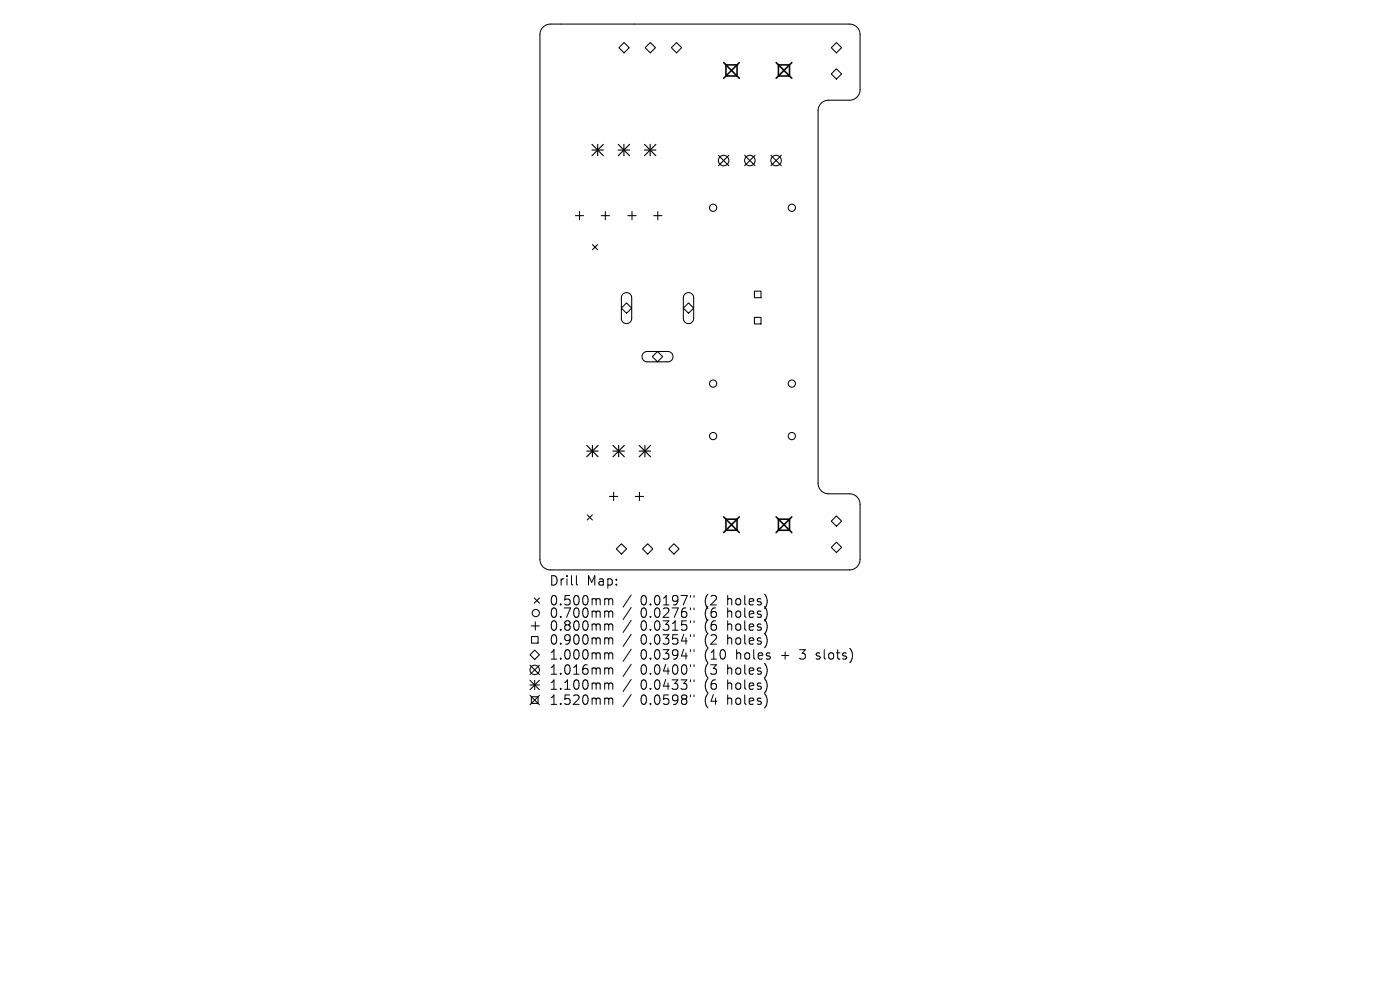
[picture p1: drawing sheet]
<svg xmlns="http://www.w3.org/2000/svg" width="297mm" height="210mm" viewBox="0 0 297 210" stroke-linecap="round" stroke-linejoin="round" font-family="sans-serif">
<defs><g id="words">
<g font-size="2.8">
<text x="116.4" y="124.5">Drill</text>
<text x="124.4" y="124.5">Map:</text>
<text x="116.4" y="128.7">0.500mm</text>
<text x="116.4" y="131.3">0.700mm</text>
<text x="135.9" y="128.7">0.0197&quot;</text>
<text x="135.9" y="131.3">0.0276&quot;</text>
<text x="149.6" y="128.7">(2</text>
<text x="149.6" y="131.3">(6</text>
<text x="154.6" y="128.7">holes)</text>
<text x="154.6" y="131.3">holes)</text>
<text x="116.4" y="134.1">0.800mm</text>
<text x="116.4" y="137">0.900mm</text>
<text x="135.9" y="134.1">0.0315&quot;</text>
<text x="135.9" y="137">0.0354&quot;</text>
<text x="149.6" y="134.1">(6</text>
<text x="149.6" y="137">(2</text>
<text x="154.6" y="134.1">holes)</text>
<text x="154.6" y="137">holes)</text>
<text x="116.4" y="140.2">1.000mm</text>
<text x="116.4" y="143.4">1.016mm</text>
<text x="135.9" y="140.2">0.0394&quot;</text>
<text x="135.9" y="143.4">0.0400&quot;</text>
<text x="149.6" y="140.2">(10</text>
<text x="149.6" y="143.4">(3</text>
<text x="154.6" y="143.4">holes)</text>
<text x="156.5" y="140.2">holes</text>
<text x="166.2" y="140.2">+</text>
<text x="170.4" y="140.2">3</text>
<text x="174" y="140.2">slots)</text>
<text x="116.4" y="146.6">1.100mm</text>
<text x="116.4" y="149.8">1.520mm</text>
<text x="135.9" y="146.6">0.0433&quot;</text>
<text x="135.9" y="149.8">0.0598&quot;</text>
<text x="149.6" y="146.6">(6</text>
<text x="149.6" y="149.8">(4</text>
<text x="154.6" y="146.6">holes)</text>
<text x="154.6" y="149.8">holes)</text>
</g>
</g></defs>
<g fill="none" stroke="#000" stroke-width=".22">
<path d="M115.2 5.8l.8-.6 .8-.1h63.4a2.23 2.23 0 0 1 2.3 2.2v11.7a2.23 2.23 0 0 1-2.3 2.3h-4.4a2.23 2.23 0 0 0-2.2 2.2v79a2.23 2.23 0 0 0 2.2 2.3h4.4a2.23 2.23 0 0 1 2.3 2.2v11.7a2.23 2.23 0 0 1-2.3 2.2h-63.4a2.23 2.23 0 0 1-2.3-2.2v-111.4l.3-.9zM132.4 9l1.1 1.1-1.1 1.1-1.1-1.1zM136.9 10.1l1.1-1.1 1.1 1.1-1.1 1.1zM143.5 9l1.1 1.1-1.1 1.1-1.1-1.1zM176.4 15.7l1-1.1 1.1 1.1-1.1 1.1zM177.4 9l1.1 1.1-1.1 1.1-1-1.1zM152.4 32.9l2.2 2.3M154.6 32.9l-2.2 2.3M158 32.9l2.2 2.3M160.2 32.9l-2.2 2.3M163.5 32.9l2.3 2.3M165.8 32.9l-2.3 2.3"/>
<path d="M122.1 45.7h1.7M122.9 44.9v1.7M125.7 51.9l1.1 1.1M126.8 51.9l-1.1 1.1M127.5 45.7h1.8M128.4 44.9v1.7M133.2 45.7h1.7M134.1 44.9v1.7M138.7 45.7h1.7M139.6 44.9v1.7M131.8 65.4l1.1-1.1 1.1 1.1-1.1 1.1zM132.1 62.4a1.1 1.1 0 0 1 1.2-.2 1.1 1.1 0 0 1 .7 1v4.3a1.1 1.1 0 0 1-1.1 1.1 1.1 1.1 0 0 1-1.1-1.1v-4.4z"/>
<path d="M136.5 74.9l.7-.3h4.5a1.1 1.1 0 0 1 1.1 1.1 1.1 1.1 0 0 1-1.1 1.1h-4.4a1.1 1.1 0 0 1-1-.7 1.1 1.1 0 0 1 .2-1.2zM138.4 75.7l1.1-1.1 1.1 1.1-1.1 1.1zM145.3 62.4a1.1 1.1 0 0 1 1.2-.2 1.1 1.1 0 0 1 .7 1v4.3a1.1 1.1 0 0 1-1.1 1.1 1.1 1.1 0 0 1-1.1-1.1v-4.4zM146.1 64.3l1.1 1.1-1.1 1.1-1.1-1.1zM160.1 61.8h1.3v1.4h-1.3zM160.1 67.3h1.3v1.4h-1.3zM124.6 109.2l1.1 1.1M125.7 109.2l-1.1 1.1M129.3 105.3h1.8M130.2 104.4v1.8M131.8 115.3l1.1 1.1-1.1 1.1-1.1-1.1zM134.8 105.3h1.7"/>
<path d="M135.7 104.4v1.8M136.3 116.4l1.1-1.1 1.1 1.1-1.1 1.1zM143 115.3l1.1 1.1-1.1 1.1-1.1-1.1zM176.4 110.5l1-1.1 1.1 1.1-1.1 1.1zM176.4 116.1l1-1.1 1.1 1.1-1.1 1.1zM112.4 138.9l1-1 1 1-1 1zM112.7 132.8h1.7M112.8 135h1.3v1.4h-1.3zM113.3 126.9l1.1 1.1M113.6 131.9v1.8M114.4 126.9l-1.1 1.1M112.4 141.1l2 2"/>
<path d="M112.4 144.3l2 2M112.4 145.3h2M112.4 147.5l2 2M112.7 147.8h1.4v1.4h-1.4zM113.4 144.3v2M114.4 141.1l-2 2M114.4 144.3l-2 2M114.4 147.5l-2 2"/>
<circle cx="153.5" cy="34.1" r="1.11"/>
<circle cx="159.1" cy="34.1" r="1.11"/>
<circle cx="164.6" cy="34.1" r="1.11"/>
<circle cx="151.3" cy="44.1" r=".77"/>
<circle cx="168" cy="44.1" r=".77"/>
<circle cx="151.3" cy="81.4" r=".77"/>
<circle cx="151.3" cy="92.5" r=".77"/>
<circle cx="168" cy="81.4" r=".77"/>
<circle cx="168" cy="92.5" r=".77"/>
<circle cx="113.7" cy="130" r=".77"/>
<circle cx="113.4" cy="142.1" r="1"/>
</g>
<g fill="none" stroke="#000" stroke-width=".24">
<path d="M125.6 30.6l2.4 2.4M125.6 31.8h2.4M126.8 30.6v2.4M128 30.6l-2.4 2.4M131.2 31.8h2.4M131.2 30.6l2.4 2.4M132.4 30.6v2.4M133.6 30.6l-2.4 2.4M136.7 31.8h2.4M136.7 30.6l2.4 2.4M137.9 30.6v2.4M139.1 30.6l-2.4 2.4"/>
<path d="M124.5 94.5l2.4 2.4M124.5 95.7h2.4M125.7 94.5v2.4M126.9 94.5l-2.4 2.4M130 95.7h2.5M130 94.5l2.5 2.4M131.2 94.5v2.4M132.5 94.5l-2.5 2.4M135.6 95.7h2.4M135.6 94.5l2.4 2.4M136.8 94.5v2.4M138 94.5l-2.4 2.4"/>
</g>
<path d="M153.5 13.3l3.3 3.3M154 13.8h2.4v2.3h-2.4zM156.8 13.3l-3.3 3.3M164.6 13.3l3.4 3.3M165.1 13.8h2.4v2.3h-2.4zM168 13.3l-3.4 3.3M153.5 109.6l3.3 3.4M154 110.1h2.4v2.4h-2.4zM156.8 109.6l-3.3 3.4M164.6 109.6l3.4 3.4M165.1 110.1h2.4v2.4h-2.4zM168 109.6l-3.4 3.4" fill="none" stroke="#000" stroke-width=".33"/>
<g fill="none" stroke="#000" stroke-width=".21">
<path d="M122.3 122.1v1.7l.3 .3M128.6 127l.4 .1 .1 .2M128.6 129.6h.3l.2 .3M128.6 132.4h.3l.2 .2M128.6 135.3h.3l.2 .3M128.6 138.5l.4 .1 .1 .2M129.1 127.3l.3-.3 .5 .1 .1 1.2M129.1 127.3v1M129.1 129.9v1.1M129.1 132.6v1.1M129.1 135.6v1M129.1 138.8v1"/>
<path d="M129.1 129.9l.3-.3 .5 .1 .1 1.3M129.1 132.6l.3-.2 .5 .1 .1 1.2M129.1 135.6l.3-.3 .5 .1 .1 1.2M129.1 138.8l.3-.3 .5 .1 .1 1.2M133.9 126.2l-1.7 2.6M133.9 128.9l-1.7 2.5M133.9 131.6l-1.7 2.6M133.9 134.6l-1.7 2.5M133.9 137.7l-1.7 2.6M146.5 126.3v.4M146.5 129v.3M146.5 131.7v.4"/>
<path d="M146.5 134.6v.4M146.5 137.8v.4M147.2 126.3v.4M147.2 129v.3M147.2 131.7v.4M147.2 134.6v.4M147.2 137.8v.4M173.1 139.7l.2 .1M173.2 138.6v.5M128.6 141.7l.4 .1 .1 .2M128.6 144.9h.3l.2 .3M128.6 148.1l.4 .1 .1 .2"/>
<path d="M129.1 142v1M129.1 145.2v1M129.1 148.4v1M129.1 142l.3-.3 .5 .1 .1 1.2M129.1 145.2l.3-.3 .5 .1 .1 1.2M129.1 148.4l.3-.3 .5 .1 .1 1.2M133.9 140.9l-1.7 2.6M133.9 144.1l-1.7 2.6M133.9 147.3l-1.7 2.6M146.5 141v.4M146.5 144.2v.4M146.5 147.4v.4"/>
<path d="M147.2 141v.4M147.2 144.2v.4M147.2 147.4v.4"/>
</g>
<use href="#words"/>
</svg>
